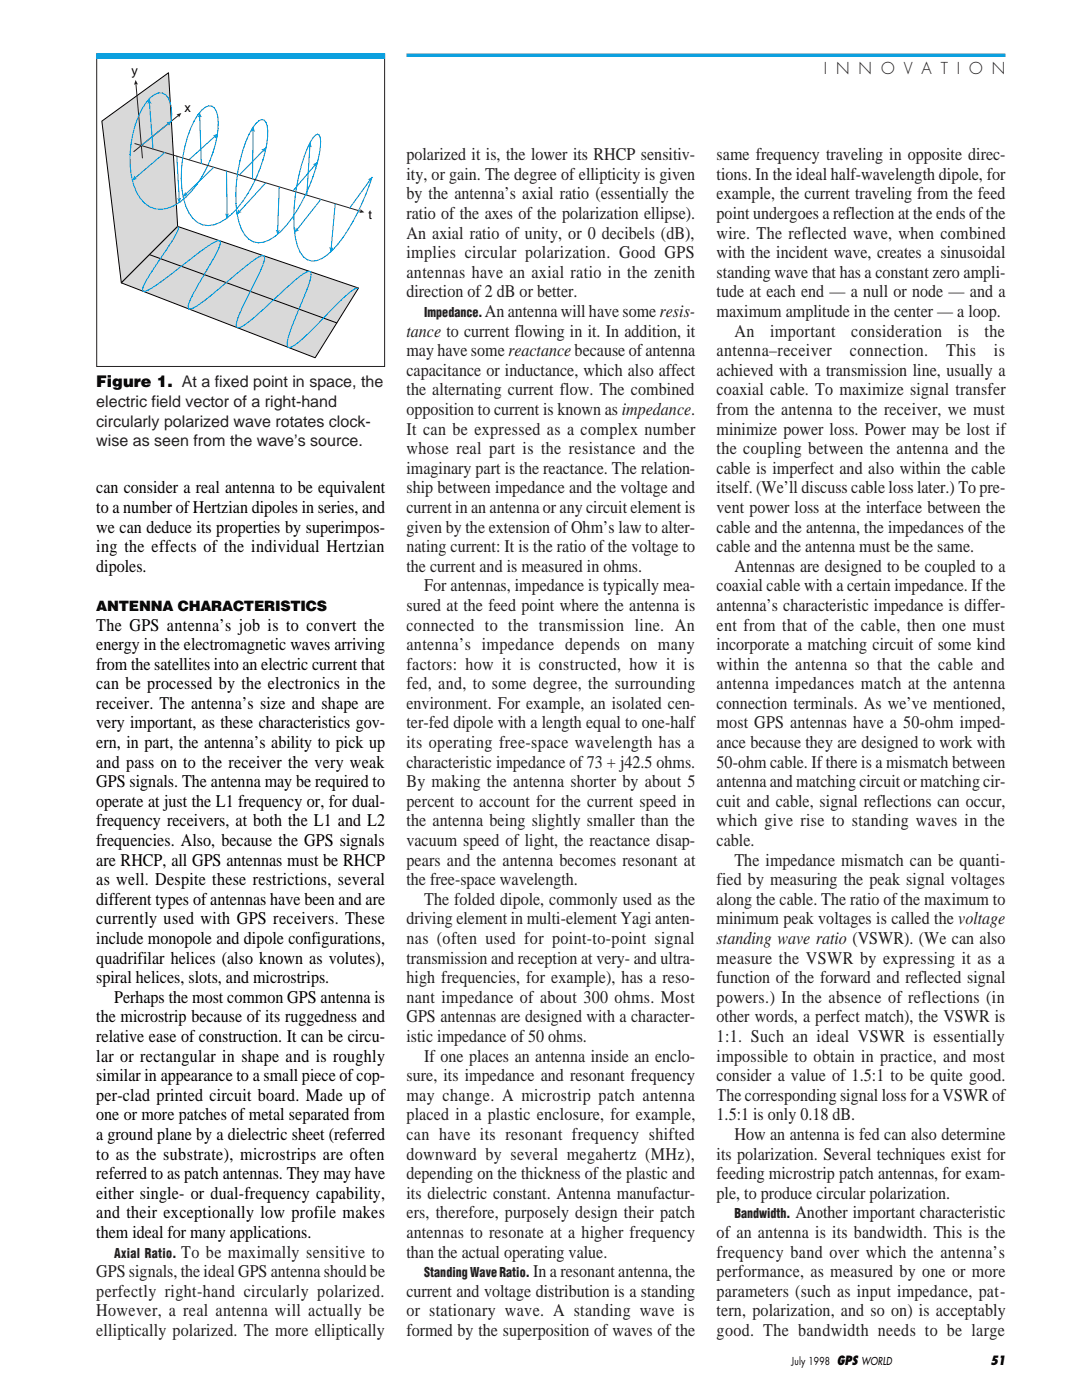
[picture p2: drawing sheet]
<svg xmlns="http://www.w3.org/2000/svg" width="216mm" height="277mm" viewBox="0 0 216 277" stroke-linecap="round" stroke-linejoin="round" font-family="sans-serif">
<defs><g id="words">
<g font-size="3.5" fill="#231f20">
<text x="80.4" y="31.8">polarized it is, the lower its RHCP sensitiv-</text>
<text x="80.4" y="35.6">ity, or gain. The degree of ellipticity is given</text>
<text x="141.8" y="31.8">same frequency traveling in opposite direc-</text>
<text x="141.8" y="35.6">tions. In the ideal half-wavelength dipole, for</text>
<text x="80.4" y="39.5">by the antenna’s axial ratio (essentially the</text>
<text x="141.8" y="39.5">example, the current traveling from the feed</text>
<text x="80.4" y="43.4">ratio of the axes of the polarization ellipse).</text>
<text x="80.4" y="47.3">An axial ratio of unity, or 0 decibels (dB),</text>
<text x="141.8" y="43.4">point undergoes a reflection at the ends of the</text>
<text x="141.8" y="47.3">wire. The reflected wave, when combined</text>
<text x="80.4" y="51.2">implies circular polarization. Good GPS</text>
<text x="141.8" y="51.2">with the incident wave, creates a sinusoidal</text>
<text x="80.4" y="55">antennas have an axial ratio in the zenith</text>
<text x="80.4" y="58.9">direction of 2 dB or better.</text>
<text x="141.8" y="55">standing wave that has a constant zero ampli-</text>
<text x="141.8" y="58.9">tude at each end — a null or node — and a</text>
<text x="95.9" y="62.8">An antenna will have some resis-</text>
<text x="141.8" y="62.8">maximum amplitude in the center — a loop.</text>
<text x="80.4" y="66.7">tance to current flowing in it. In addition, it</text>
<text x="80.4" y="70.6">may have some reactance because of antenna</text>
<text x="141.8" y="70.6">antenna–receiver</text>
<text x="145.3" y="66.7">An</text>
<text x="152.4" y="66.7">important</text>
<text x="168.2" y="70.6">connection.</text>
<text x="168.4" y="66.7">consideration</text>
<text x="187.3" y="70.6">This</text>
<text x="189.6" y="66.7">is</text>
<text x="194.8" y="66.7">the</text>
<text x="196.7" y="70.6">is</text>
<text x="80.4" y="74.4">capacitance or inductance, which also affect</text>
<text x="141.8" y="74.4">achieved with a transmission line, usually a</text>
<text x="80.4" y="78.3">the alternating current flow. The combined</text>
<text x="80.4" y="82.2">opposition to current is known as impedance.</text>
<text x="141.8" y="78.3">coaxial cable. To maximize signal transfer</text>
<text x="141.8" y="82.2">from the antenna to the receiver, we must</text>
<text x="80.4" y="86.1">It can be expressed as a complex number</text>
<text x="80.4" y="90">whose real part is the resistance and the</text>
<text x="141.8" y="86.1">minimize power loss. Power may be lost if</text>
<text x="141.8" y="90">the coupling between the antenna and the</text>
<text x="80.4" y="93.8">imaginary part is the reactance. The relation-</text>
<text x="141.8" y="93.8">cable is imperfect and also within the cable</text>
<text x="80.4" y="97.7">ship between impedance and the voltage and</text>
<text x="80.4" y="101.6">current in an antenna or any circuit element is</text>
<text x="141.8" y="97.7">itself. (We’ll discuss cable loss later.) To pre-</text>
<text x="141.8" y="101.6">vent power loss at the interface between the</text>
<text x="80.4" y="105.5">given by the extension of Ohm’s law to alter-</text>
<text x="141.8" y="105.5">cable and the antenna, the impedances of the</text>
<text x="80.4" y="109.4">nating current: It is the ratio of the voltage to</text>
<text x="80.4" y="113.2">the current and is measured in ohms.</text>
<text x="141.8" y="109.4">cable and the antenna must be the same.</text>
<text x="145.3" y="113.2">Antennas are designed to be coupled to a</text>
<text x="84" y="117.1">For antennas, impedance is typically mea-</text>
<text x="141.8" y="117.1">coaxial cable with a certain impedance. If the</text>
<text x="80.4" y="121">sured at the feed point where the antenna is</text>
<text x="80.4" y="124.9">connected to the transmission line. An</text>
<text x="141.8" y="121">antenna’s characteristic impedance is differ-</text>
<text x="141.8" y="124.9">ent from that of the cable, then one must</text>
<text x="80.4" y="128.8">antenna’s impedance depends on many</text>
<text x="141.8" y="128.8">incorporate a matching circuit of some kind</text>
<text x="80.4" y="132.6">factors: how it is constructed, how it is</text>
<text x="80.4" y="136.5">fed, and, to some degree, the surrounding</text>
<text x="141.8" y="132.6">within the antenna so that the cable and</text>
<text x="141.8" y="136.5">antenna impedances match at the antenna</text>
<text x="80.4" y="140.4">environment. For example, an isolated cen-</text>
<text x="141.8" y="140.4">connection terminals. As we’ve mentioned,</text>
<text x="80.4" y="144.3">ter-fed dipole with a length equal to one-half</text>
<text x="80.4" y="148.2">its operating free-space wavelength has a</text>
<text x="141.8" y="144.3">most GPS antennas have a 50-ohm imped-</text>
<text x="141.8" y="148.2">ance because they are designed to work with</text>
<text x="80.4" y="152">characteristic impedance of 73 + j42.5 ohms.</text>
<text x="80.4" y="155.9">By making the antenna shorter by about 5</text>
<text x="141.8" y="152">50-ohm cable. If there is a mismatch between</text>
<text x="141.8" y="155.9">antenna and matching circuit or matching cir-</text>
<text x="80.4" y="159.8">percent to account for the current speed in</text>
<text x="141.8" y="159.8">cuit and cable, signal reflections can occur,</text>
<text x="80.4" y="163.7">the antenna being slightly smaller than the</text>
<text x="80.4" y="167.6">vacuum speed of light, the reactance disap-</text>
<text x="141.8" y="163.7">which give rise to standing waves in the</text>
<text x="141.8" y="167.6">cable.</text>
<text x="80.4" y="171.5">pears and the antenna becomes resonant at</text>
<text x="145.3" y="171.4">The impedance mismatch can be quanti-</text>
<text x="80.4" y="175.3">the free-space wavelength.</text>
<text x="84" y="179.2">The folded dipole, commonly used as the</text>
<text x="141.8" y="175.3">fied by measuring the peak signal voltages</text>
<text x="141.8" y="179.2">along the cable. The ratio of the maximum to</text>
<text x="80.4" y="183.1">driving element in multi-element Yagi anten-</text>
<text x="141.8" y="183.1">minimum peak voltages is called the voltage</text>
<text x="80.4" y="187">nas (often used for point-to-point signal</text>
<text x="80.4" y="190.9">transmission and reception at very- and ultra-</text>
<text x="141.8" y="187">standing wave ratio (VSWR). (We can also</text>
<text x="141.8" y="190.9">measure the VSWR by expressing it as a</text>
<text x="80.4" y="194.7">high frequencies, for example), has a reso-</text>
<text x="141.8" y="194.7">function of the forward and reflected signal</text>
<text x="80.4" y="198.6">nant impedance of about 300 ohms. Most</text>
<text x="80.4" y="202.5">GPS antennas are designed with a character-</text>
<text x="141.8" y="198.6">powers.) In the absence of reflections (in</text>
<text x="141.8" y="202.5">other words, a perfect match), the VSWR is</text>
<text x="80.4" y="206.4">istic impedance of 50 ohms.</text>
<text x="141.8" y="206.4">1:1. Such an ideal VSWR is essentially</text>
<text x="80.4" y="214.1">sure, its impedance and resonant frequency</text>
<text x="84" y="210.3">If one places an antenna inside an enclo-</text>
<text x="141.8" y="210.3">impossible to obtain in practice, and most</text>
<text x="141.8" y="214.1">consider a value of 1.5:1 to be quite good.</text>
<text x="80.4" y="218">may change. A microstrip patch antenna</text>
<text x="80.4" y="221.9">placed in a plastic enclosure, for example,</text>
<text x="141.8" y="218">The corresponding signal loss for a VSWR of</text>
<text x="141.8" y="221.9">1.5:1 is only 0.18 dB.</text>
<text x="80.4" y="225.8">can have its resonant frequency shifted</text>
<text x="145.3" y="225.8">How an antenna is fed can also determine</text>
<text x="80.4" y="229.7">downward by several megahertz (MHz),</text>
<text x="80.4" y="233.5">depending on the thickness of the plastic and</text>
<text x="141.8" y="229.7">its polarization. Several techniques exist for</text>
<text x="141.8" y="233.5">feeding microstrip patch antennas, for exam-</text>
<text x="80.4" y="237.4">its dielectric constant. Antenna manufactur-</text>
<text x="141.8" y="237.4">ple, to produce circular polarization.</text>
<text x="80.4" y="241.3">ers, therefore, purposely design their patch</text>
<text x="80.4" y="245.2">antennas to resonate at a higher frequency</text>
<text x="141.8" y="245.2">of an antenna is its bandwidth. This is the</text>
<text x="157.4" y="241.3">Another important characteristic</text>
<text x="35.9" y="249.1">To be maximally sensitive to</text>
<text x="80.4" y="249.1">than the actual operating value.</text>
<text x="141.8" y="249.1">frequency band over which the antenna’s</text>
<text x="19.1" y="252.9">GPS signals, the ideal GPS antenna should be</text>
<text x="19.1" y="256.8">perfectly right-hand circularly polarized.</text>
<text x="80.4" y="256.8">current and voltage distribution is a standing</text>
<text x="105.5" y="252.9">In a resonant antenna, the</text>
<text x="141.8" y="252.9">performance, as measured by one or more</text>
<text x="141.8" y="256.8">parameters (such as input impedance, pat-</text>
<text x="19.1" y="260.7">However, a real antenna will actually be</text>
<text x="80.4" y="260.7">or stationary wave. A standing wave is</text>
<text x="141.8" y="260.7">tern, polarization, and so on) is acceptably</text>
<text x="19.1" y="264.6">elliptically polarized. The more elliptically</text>
<text x="80.4" y="264.6">formed by the superposition of waves of the</text>
<text x="141.8" y="264.6">good. The bandwidth needs to be large</text>
</g>
<g font-size="3.5">
<text x="19" y="97.7">can consider a real antenna to be equivalent</text>
<text x="19" y="101.6">to a number of Hertzian dipoles in series, and</text>
<text x="19" y="105.5">we can deduce its properties by superimpos-</text>
<text x="19" y="109.4">ing the effects of the individual Hertzian</text>
<text x="19" y="113.2">dipoles.</text>
<text x="19" y="124.9">The GPS antenna’s job is to convert the</text>
<text x="19" y="128.8">energy in the electromagnetic waves arriving</text>
<text x="19" y="132.6">from the satellites into an electric current that</text>
<text x="19" y="136.5">can be processed by the electronics in the</text>
<text x="19" y="140.4">receiver. The antenna’s size and shape are</text>
<text x="19" y="144.3">very important, as these characteristics gov-</text>
<text x="19" y="148.2">ern, in part, the antenna’s ability to pick up</text>
<text x="19" y="152">and pass on to the receiver the very weak</text>
<text x="19" y="155.9">GPS signals. The antenna may be required to</text>
<text x="19" y="159.8">operate at just the L1 frequency or, for dual-</text>
<text x="19" y="163.7">frequency receivers, at both the L1 and L2</text>
<text x="19" y="167.6">frequencies. Also, because the GPS signals</text>
<text x="19" y="171.4">are RHCP, all GPS antennas must be RHCP</text>
<text x="19" y="175.3">as well. Despite these restrictions, several</text>
<text x="19" y="179.2">different types of antennas have been and are</text>
<text x="19" y="183.1">currently used with GPS receivers. These</text>
<text x="19" y="187">include monopole and dipole configurations,</text>
<text x="19" y="190.9">quadrifilar helices (also known as volutes),</text>
<text x="19" y="194.7">spiral helices, slots, and microstrips.</text>
<text x="19" y="202.5">the microstrip because of its ruggedness and</text>
<text x="22.6" y="198.6">Perhaps the most common GPS antenna is</text>
<text x="19" y="206.4">relative ease of construction. It can be circu-</text>
<text x="19" y="210.3">lar or rectangular in shape and is roughly</text>
<text x="19" y="214.1">similar in appearance to a small piece of cop-</text>
<text x="19" y="218">per-clad printed circuit board. Made up of</text>
<text x="19" y="221.9">one or more patches of metal separated from</text>
<text x="19" y="225.8">a ground plane by a dielectric sheet (referred</text>
<text x="19" y="229.7">to as the substrate), microstrips are often</text>
<text x="19" y="233.5">referred to as patch antennas. They may have</text>
<text x="19" y="237.4">either single- or dual-frequency capability,</text>
<text x="19" y="241.3">and their exceptionally low profile makes</text>
<text x="19" y="245.2">them ideal for many applications.</text>
</g>
<g font-size="3.2" fill="#231f20">
<text x="163" y="14.6">I N N O V A T I O N</text>
<text x="19.1" y="80.6">electric field vector of a right-hand</text>
<text x="19.1" y="84.5">circularly polarized wave rotates clock-</text>
<text x="19.1" y="88.4">wise as seen from the wave’s source.</text>
</g>
<text font-size="3.2" x="19" y="76.7">Figure 1. At a fixed point in space, the</text>
<text font-size="2.8" x="19" y="121">ANTENNA CHARACTERISTICS</text>
<g font-size="2.6" fill="#231f20">
<text x="84" y="62.8">Impedance.</text>
<text x="145.3" y="241.3">Bandwidth.</text>
<text x="22.6" y="249.1">Axial Ratio.</text>
<text x="84" y="252.9">Standing Wave Ratio.</text>
</g>
<g font-size="2.5">
<text x="26" y="14.8">y</text>
<text x="36.5" y="22.1">x</text>
<text x="72.9" y="43.3">t</text>
<text x="165.6" y="270.4">GPS</text>
<text x="196" y="270.4">51</text>
</g>
<g font-size="2.1">
<text x="156.6" y="270.4">July 1998</text>
<text x="170.5" y="270.4">WORLD</text>
</g>
</g></defs>
<path d="M80.4 10.9h118.6" fill="none" stroke="#00aeef" stroke-width=".71" stroke-linecap="butt"/>
<g fill="#fff">
<path d="M19 57.5h57.2v34.3h-57.2z" fill-rule="evenodd"/>
<path d="M19.2 10.8h56.8v61.7h-56.8z" fill-rule="evenodd"/>
</g>
<g fill="#d9d9d9" stroke="#000" stroke-width=".2">
<path d="M20.2 24l13.1-9.6 1.9 30.4-11.2 11.2z"/>
<path d="M35.2 44.8l35.7 12.3-8.5 13.8-38.4-14.9z"/>
</g>
<path d="M29.6 50.4l37.1 13.6" fill="none" stroke="#000" stroke-width=".2"/>
<path d="M35.4 22.8l-8.9 7.2" fill="none" stroke="#231f20" stroke-width=".2"/>
<path d="M34.9 22.7l1-.3-.5 .9-.1-.4z" fill="#231f20"/>
<path d="M33.6 20.2l.3 1.1v2.7M43 26.5l-5.6 5.1M43.2 25.5a22.9 22.9 0 0 1-6.4 13.6l-1.2 .9M35.2 44.8a1.12 1.12 0 0 1-.3 1.5l-2.1 3.3a54.4 54.4 0 0 0-4.5 7.3l-.1 .7a1.84 1.84 0 0 0 1.9-.6l3.9-2.8a73.7 73.7 0 0 1 8.6-6.3l.8-.2 .2 .1a2.79 2.79 0 0 1-.5 1.9l-1.5 2.7a61.2 61.2 0 0 0-4.3 7.8M70.9 57.1a2.81 2.81 0 0 0-1.9 1l-2.4 2.3M39.7 60.1l3-2.4a79.6 79.6 0 0 1 8.4-6.8l.9-.3 .3 .1a2.21 2.21 0 0 1-.3 1.9l-4.1 8.4M52.9 60.5a57.8 57.8 0 0 1 7.8-6.6l.7-.1a1.8 1.8 0 0 1-.1 1.8l-2 5.2" fill="none" stroke="#007ec5" stroke-width=".2"/>
<path d="M42.1 26.8l1-.3-.4 .9-.2-.4z" fill="#007ec5"/>
<path d="M33.3 19.3l.3 .9M35 30.9l.5 9.2M35.6 40l-1.2 .8M37.3 60.2l-.1 .5M39.7 60.1l-.7 .5" fill="none" stroke="#007ec5" stroke-width=".2"/>
<path d="M35.1 39.2l.4 .2 .3-.2-.3 .9z" fill="#007ec5"/>
<path d="M32.7 18.7l.6 .6M43.1 23l.1 2.5M52.5 30a26.5 26.5 0 0 1-6.6 12.4l-1.2 .9M34.4 40.8l-1.3 .5-1.2 .2M39 60.6l-1.2 .6h-.4l-.1-.2-.1-.3M47.9 61l-1 2.6M52.9 60.5l-3 2.7M59.3 60.8l-1 2.4M66.6 60.4l-3 3" fill="none" stroke="#007ec5" stroke-width=".2"/>
<path d="M26.7 28.4l44.6 13.4" fill="none" stroke="#231f20" stroke-width=".2"/>
<path d="M71.3 41.4l.8 .7-1 .1 .3-.4z" fill="#231f20"/>
<path d="M26.9 16.5l1.3 14.8" fill="none" stroke="#231f20" stroke-width=".2"/>
<path d="M26.8 15.8l.5 .9-.4-.1-.4 .2z" fill="#231f20"/>
<path d="M32.1 18.4l.6 .3M42.8 22.1l.3 .9M52.7 29.2l-5.3 5.4M52.8 28.5l-.3 1.5M49.9 63.2l-.8 .7M58.3 63.2l-.4 1.2M63.6 63.4l-1 1" fill="none" stroke="#007ec5" stroke-width=".2"/>
<path d="M51.7 29.7l.9-.4-.3 .9-.2-.4z" fill="#007ec5"/>
<path d="M44.8 33.9l.1 9.3M30.7 41.4l1.2 .1M46.9 63.6l-.1 .6" fill="none" stroke="#007ec5" stroke-width=".2"/>
<path d="M44.5 42.3l.4 .2 .4-.2-.4 .9z" fill="#007ec5"/>
<path d="M29.5 19.6l.8 9.9M49.1 63.9l-.8 .5" fill="none" stroke="#007ec5" stroke-width=".2"/>
<path d="M29.5 19.6l.5 .9-.4-.1-.4 .2z" fill="#007ec5"/>
<path d="M31.4 18.4h.7M32.6 30.2l-6.4 5.5M53 27.1l-.2 1.4M60.5 38.4l-1.8 3.4M44.7 43.3l-1.2 .8M46.8 64.2l.1 .7h.4l1-.5M57.9 64.4l-.4 1.1M62.6 64.4l-1 1" fill="none" stroke="#007ec5" stroke-width=".2"/>
<path d="M26.6 34.8l.2 .4 .3 .2-.9 .3z" fill="#007ec5"/>
<path d="M31.4 18.4l-.8 .3M41.9 21l.5 .4 .4 .7M52.9 24.9l.1 2.2M62.8 32.1l-4.8 5.7M62.9 31.7a35.9 35.9 0 0 1-2.4 6.7M28.6 40.2l1 .8 1.1 .4M43.5 44.1l-1.1 .4-1.2 .2M58.7 41.8a18.5 18.5 0 0 1-4.3 5M57.5 65.5l-.7 2.5M61.6 65.4l-2.6 2.5" fill="none" stroke="#007ec5" stroke-width=".2"/>
<path d="M61.9 32.6l.9-.5-.3 1-.2-.4z" fill="#007ec5"/>
<path d="M55.3 37l-.4 9.4" fill="none" stroke="#007ec5" stroke-width=".2"/>
<path d="M54.6 45.5l.4 .2 .4-.2-.5 1z" fill="#007ec5"/>
<path d="M39.5 22.3l.3 10.1M63.2 30.3l-.3 1.4" fill="none" stroke="#007ec5" stroke-width=".2"/>
<path d="M39.5 22.3l.4 .9-.4-.1-.4 .1z" fill="#007ec5"/>
<path d="M30.6 18.7l-.8 .6M27.7 39.2l.9 1M41.3 21h.6M42.3 33.1l-6.1 5.9M52.6 24.2l.3 .7M40.1 44.5l1.1 .2M54.4 46.8l-1.1 .7M71.7 40.2l-2.8 5.2M59 67.9a2.17 2.17 0 0 1-2 .9l-.2-.8" fill="none" stroke="#007ec5" stroke-width=".2"/>
<path d="M36.7 38l.1 .4 .4 .2-.9 .3z" fill="#007ec5"/>
<path d="M29.8 19.3l-.9 1-.8 1.2M26.4 36.4l.5 1.5 .8 1.3M41.3 21l-.6 .2M52.3 23.8l.3 .4M63.4 28l-.2 2.3M38.2 43.3l.9 .8 1 .4M53.3 47.5l-1.1 .5-1.1 .1M68.9 45.4a19.9 19.9 0 0 1-4.2 5.1M71.7 40.2l1.9-5.1-4.4 6.1" fill="none" stroke="#007ec5" stroke-width=".2"/>
<path d="M72.8 35.6l.8-.5-.2 1-.2-.4z" fill="#007ec5"/>
<path d="M66.3 40.3l-.8 9.6" fill="none" stroke="#007ec5" stroke-width=".2"/>
<path d="M65.2 49l.3 .2 .4-.2-.4 .9z" fill="#007ec5"/>
<path d="M40.7 21.2l-.8 .6M50.1 25.2l-.1 10.2" fill="none" stroke="#007ec5" stroke-width=".2"/>
<path d="M50.1 25.2l.4 .9-.4-.2-.4 .2z" fill="#007ec5"/>
<path d="M25.7 32.7l.3 1.9 .4 1.8M28.1 21.5l-.7 1.5M51.8 23.7l.5 .1M52.6 36.2l-5.7 6.2M63.4 27.2v.8M37.4 42.2l.8 1.1M50.1 47.9l1 .2M64.7 50.5l-1 .7" fill="none" stroke="#007ec5" stroke-width=".2"/>
<path d="M47.2 41.5l.2 .4 .4 .1-.9 .4z" fill="#007ec5"/>
<path d="M27.4 23a22.3 22.3 0 0 0-1.7 9.7M36.3 39.2l.5 1.6 .6 1.4M39.9 21.8l-1.5 2.2-.7 1.5M51.8 23.7l-.5 .2-.7 .6M61.4 28.2l-.7 10.4M62.9 26.6l.3 .1 .2 .5M48.4 46.5l.8 .9 .9 .5M63.7 51.2l-1 .4-1 .1" fill="none" stroke="#007ec5" stroke-width=".2"/>
<path d="M61.4 28.2l.3 1-.4-.2-.4 .1z" fill="#007ec5"/>
<path d="M36 37.3l.3 1.9M37.7 25.5l-.6 1.7M63.5 39.5l-5.2 6.6M47.8 45.4l.6 1.1M60.8 51.5l.9 .2" fill="none" stroke="#007ec5" stroke-width=".2"/>
<path d="M58.6 45.1l.2 .4 .4 .1-.9 .5z" fill="#007ec5"/>
<path d="M33.9 24l-5.9 4.8M37.1 27.2a26 26 0 0 0-1.1 10.1M50.6 24.5a21 21 0 0 0-3.5 9.4 21.5 21.5 0 0 0 .7 11.5M62.9 26.6a4.3 4.3 0 0 0-2.1 2.8 36.3 36.3 0 0 0-2.3 17.8 5.7 5.7 0 0 0 2.3 4.3" fill="none" stroke="#007ec5" stroke-width=".2"/>
<path d="M33 24.3l.9-.3-.5 .9-.1-.4z" fill="#007ec5"/>
<path d="M19.1 10.7h57v61.9h-57z" fill="none" stroke="#231f20" stroke-width=".2"/>
<path d="M19 11.1h57.2" fill="none" stroke="#00aeef" stroke-width="1.1" stroke-linecap="butt"/>
<use href="#words"/>
</svg>
